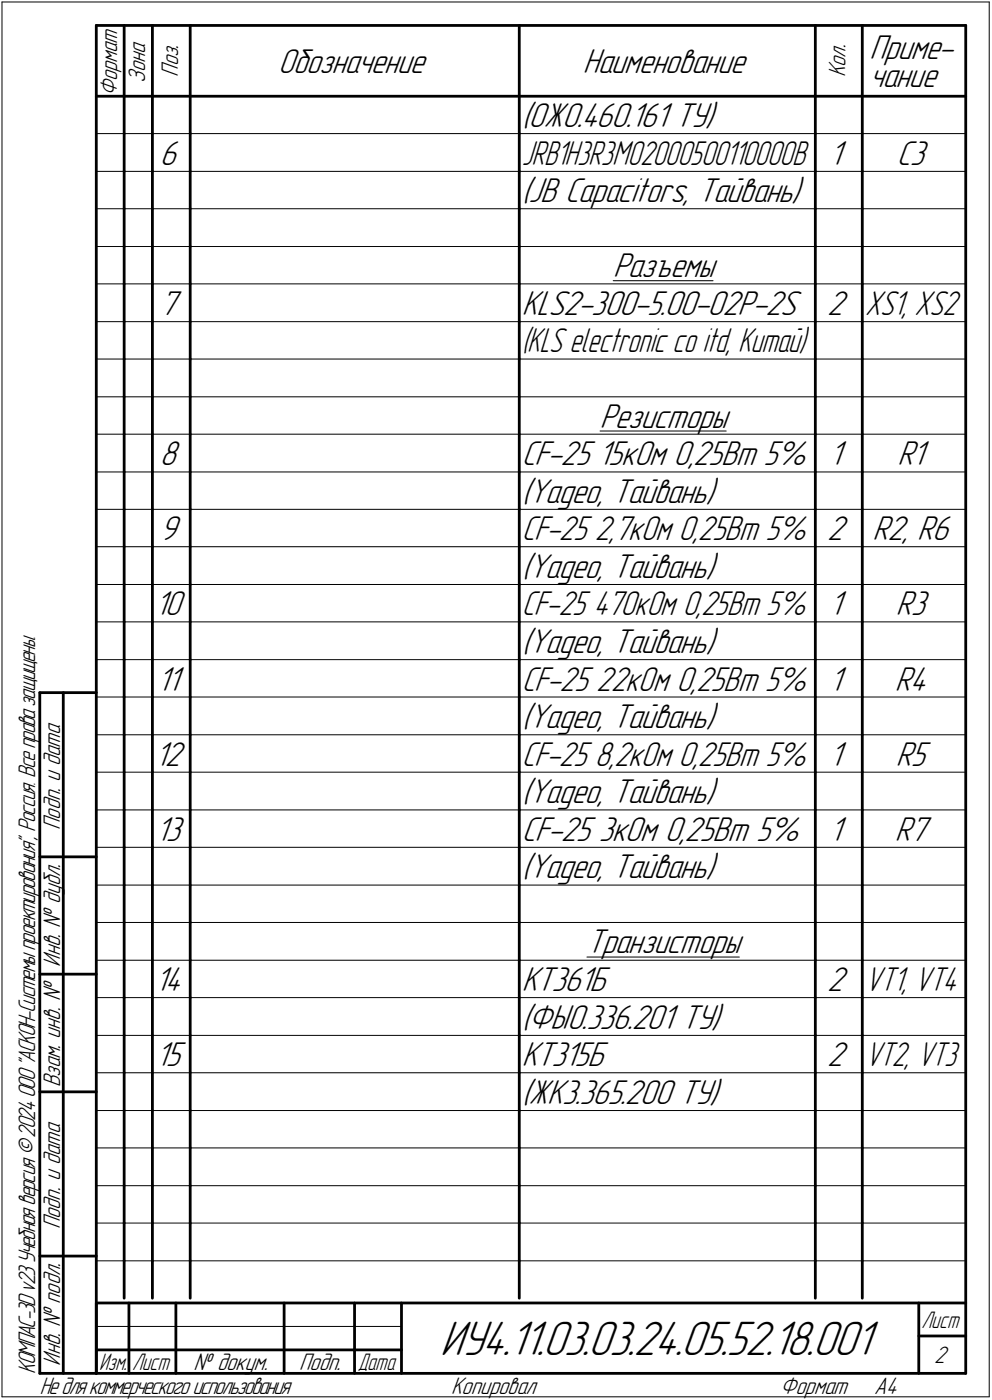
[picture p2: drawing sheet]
<svg xmlns="http://www.w3.org/2000/svg" width="211mm" height="298mm" viewBox="0 0 211 298" stroke-linecap="round" stroke-linejoin="round" font-family="sans-serif">
<defs><g id="words">
<text font-size="10.9" x="93.7" y="288.5">ИУ4.11.03.03.24.05.52.18.001</text>
<g font-size="7.8">
<text x="59.2" y="15.5">Обозначение</text>
<text x="124" y="15.5">Наименование</text>
<text x="185" y="12.6">Приме-</text>
<text x="185" y="18.5">чание</text>
<text x="111" y="27">(</text>
<text x="112.5" y="27">ОЖ0.460.161 ТУ)</text>
<text x="34" y="35">6</text>
<text x="176.5" y="35">1</text>
<text x="190.8" y="35">С3</text>
<text x="111" y="43">(</text>
<text x="112.5" y="43">JB Capacitors, Тайвань)</text>
<text x="130.4" y="59">Разъемы</text>
<text x="34" y="67">7</text>
<text x="111" y="67">KLS2-300-5.00-02P-2S</text>
<text x="176" y="67">2</text>
<text x="127.7" y="91">Резисторы</text>
<text x="34" y="99">8</text>
<text x="111" y="99">CF-25</text>
<text x="127.3" y="99">15кОм 0,25Вт 5%</text>
<text x="176.5" y="99">1</text>
<text x="190.9" y="99">R1</text>
<text x="111" y="107">(</text>
<text x="112.5" y="107">Yageo, Тайвань)</text>
<text x="34" y="115">9</text>
<text x="176" y="115">2</text>
<text x="185.7" y="115">R2, R6</text>
<text x="111" y="123">(</text>
<text x="112.5" y="123">Yageo, Тайвань)</text>
<text x="33" y="131">10</text>
<text x="176.5" y="131">1</text>
<text x="190.6" y="131">R3</text>
<text x="111" y="139">(</text>
<text x="112.5" y="139">Yageo, Тайвань)</text>
<text x="33.5" y="147">11</text>
<text x="111" y="147">CF-25</text>
<text x="126.9" y="147">22кОм 0,25Вт 5%</text>
<text x="176.5" y="147">1</text>
<text x="190.4" y="147">R4</text>
<text x="111" y="155">(</text>
<text x="112.5" y="155">Yageo, Тайвань)</text>
<text x="33" y="163">12</text>
<text x="176.5" y="163">1</text>
<text x="190.6" y="163">R5</text>
<text x="111" y="171">(</text>
<text x="112.5" y="171">Yageo, Тайвань)</text>
<text x="33.1" y="179">13</text>
<text x="111" y="179">CF-25</text>
<text x="127.4" y="179">3кОм 0,25Вт 5%</text>
<text x="176.5" y="179">1</text>
<text x="190.4" y="179">R7</text>
<text x="111" y="187">(</text>
<text x="112.5" y="187">Yageo, Тайвань)</text>
<text x="124.9" y="203">Транзисторы</text>
<text x="33" y="211">14</text>
<text x="111" y="211">КТ361Б</text>
<text x="176" y="211">2</text>
<text x="111" y="219">(</text>
<text x="112.5" y="219">ФЫ0.336.201 ТУ)</text>
<text x="33.1" y="227">15</text>
<text x="111" y="227">КТ315Б</text>
<text x="176" y="227">2</text>
<text x="111" y="235">(</text>
<text x="112.5" y="235">ЖК3.365.200 ТУ)</text>
</g>
<g font-size="7.7">
<text x="184.1" y="67">XS1, XS2</text>
<text x="111" y="115">CF-25</text>
<text x="126.6" y="115">2,7кОм 0,25Вт 5%</text>
<text x="111" y="131">CF-25</text>
<text x="126.3" y="131">470кОм 0,25Вт 5%</text>
<text x="111" y="163">CF-25</text>
<text x="126.6" y="163">8,2кОм 0,25Вт 5%</text>
<text x="184.1" y="211">VT1, VT4</text>
<text x="184.1" y="227">VT2, VT3</text>
</g>
<g font-size="7.6">
<text x="111" y="35">JRB1H3R3M02000500110000B</text>
<text x="111" y="75">(</text>
<text x="112.2" y="75">KLS electronic co itd, Китай)</text>
</g>
<g font-size="5.4">
<text x="30.9" y="17.7" transform="rotate(-90 30.9 17.7)">Зона</text>
<text x="37.9" y="16.4" transform="rotate(-90 37.9 16.4)">Поз.</text>
<text x="179.9" y="16.4" transform="rotate(-90 179.9 16.4)">Кол.</text>
<text x="24.9" y="20.5" transform="rotate(-90 24.9 20.5)">Формат</text>
<text x="12.8" y="176.7" transform="rotate(-90 12.8 176.7)">Подп. и дата</text>
<text x="12.8" y="205.8" transform="rotate(-90 12.8 205.8)">Инв. ! дубл.</text>
<text x="12.8" y="231.6" transform="rotate(-90 12.8 231.6)">Взам. инв. !</text>
<text x="12.8" y="261.7" transform="rotate(-90 12.8 261.7)">Подп. и дата</text>
<text x="7.5" y="292.5" transform="rotate(-90 7.5 292.5)">КОМПАС-3Dv23Учебнаяверсия©2024ООО&quot;АСКОН-Системыпроектирования&quot;, Россия. Всеправазащищены.</text>
<text x="12.8" y="290.8" transform="rotate(-90 12.8 290.8)">Инв. ! подл.</text>
<text x="41.2" y="291.8">! докум.</text>
<text x="63.6" y="291.8">Подп.</text>
<text x="198.8" y="290.3">2</text>
<text x="8.5" y="296.7">Недлякоммерческогоиспользования</text>
<text x="96" y="296.8">Копировал</text>
<text x="166" y="296.8">Формат</text>
<text x="186" y="296.8">A4</text>
</g>
<g font-size="5.3">
<text x="196.1" y="282.8">Лист</text>
<text x="21.1" y="291.8">Изм.</text>
<text x="28.1" y="291.8">Лист</text>
<text x="76.1" y="291.8">Дата</text>
</g>
</g></defs>
<g fill="none" stroke="#000" stroke-width=".21">
<path d="M.4 .4h210.1zM.4 .4v297zM210.5 .4v297zM20.5 28.4h5.9zM20.5 36.5h5.9zM26.4 28.4h6zM26.4 36.5h6zM32.4 28.4h8.1zM32.4 36.5h8.1zM40.5 28.4h70zM40.5 36.5h70zM110.5 28.4h63z"/>
<path d="M110.5 36.5h63zM173.5 28.4h10zM173.5 36.5h10zM183.5 28.4h22zM183.5 36.5h22zM20.5 44.4h5.9zM20.5 52.5h5.9zM26.4 44.4h6zM26.4 52.5h6zM32.4 44.4h8.1zM32.4 52.5h8.1zM40.5 44.4h70z"/>
<path d="M40.5 52.5h70zM110.5 44.4h63zM110.5 52.5h63zM130.5 59.8h21.2zM173.5 44.4h10zM173.5 52.5h10zM183.5 44.4h22zM183.5 52.5h22zM20.5 60.5h5.9zM20.5 68.5h5.9zM20.5 76.5h5.9zM26.4 60.5h6z"/>
<path d="M26.4 68.5h6zM26.4 76.5h6zM32.4 60.5h8.1zM32.4 68.5h8.1zM32.4 76.5h8.1zM40.5 60.5h70zM40.5 68.5h70zM40.5 76.5h70zM110.5 60.5h63zM110.5 68.5h63zM110.5 76.5h63zM173.5 60.5h10z"/>
<path d="M173.5 68.5h10zM173.5 76.5h10zM183.5 60.5h22zM183.5 68.5h22zM183.5 76.5h22zM20.5 84.5h5.9zM20.5 92.5h5.9zM26.4 84.5h6zM26.4 92.5h6zM32.4 84.5h8.1zM32.4 92.5h8.1zM40.5 84.5h70z"/>
<path d="M40.5 92.5h70zM110.5 84.5h63zM110.5 92.5h63zM127.7 91.8h26.8zM173.5 84.5h10zM173.5 92.5h10zM183.5 84.5h22zM183.5 92.5h22zM20.5 100.5h5.9zM20.5 108.5h5.9zM20.5 116.4h5.9zM26.4 100.5h6z"/>
<path d="M26.4 108.5h6zM26.4 116.4h6zM32.4 100.5h8.1zM32.4 108.5h8.1zM32.4 116.4h8.1zM40.5 100.5h70zM40.5 108.5h70zM40.5 116.4h70zM110.5 100.5h63zM110.5 108.5h63zM110.5 116.4h63zM173.5 100.5h10z"/>
<path d="M173.5 108.5h10zM173.5 116.4h10zM183.5 100.5h22zM183.5 108.5h22zM183.5 116.4h22zM20.5 124.5h5.9zM20.5 132.4h5.9zM26.4 124.5h6zM26.4 132.4h6zM32.4 124.5h8.1zM32.4 132.4h8.1zM40.5 124.5h70z"/>
<path d="M40.5 132.4h70zM110.5 124.5h63zM110.5 132.4h63zM173.5 124.5h10zM173.5 132.4h10zM183.5 124.5h22zM183.5 132.4h22zM20.5 140.5h5.9zM20.5 148.4h5.9zM20.5 156.5h5.9zM26.4 140.5h6zM26.4 148.4h6z"/>
<path d="M26.4 156.5h6zM32.4 140.5h8.1zM32.4 148.4h8.1zM32.4 156.5h8.1zM40.5 140.5h70zM40.5 148.4h70zM40.5 156.5h70zM110.5 140.5h63zM110.5 148.4h63zM110.5 156.5h63zM173.5 140.5h10zM173.5 148.4h10z"/>
<path d="M173.5 156.5h10zM183.5 140.5h22zM183.5 148.4h22zM183.5 156.5h22zM20.5 164.4h5.9zM20.5 172.5h5.9zM26.4 164.4h6zM26.4 172.5h6zM32.4 164.4h8.1zM32.4 172.5h8.1zM40.5 164.4h70zM40.5 172.5h70z"/>
<path d="M110.5 164.4h63zM110.5 172.5h63zM173.5 164.4h10zM173.5 172.5h10zM183.5 164.4h22zM183.5 172.5h22zM20.5 180.4h5.9zM20.5 188.5h5.9zM20.5 196.4h5.9zM26.4 180.4h6zM26.4 188.5h6zM26.4 196.4h6z"/>
<path d="M32.4 180.4h8.1zM32.4 188.5h8.1zM32.4 196.4h8.1zM40.5 180.4h70zM40.5 188.5h70zM40.5 196.4h70zM110.5 180.4h63zM110.5 188.5h63zM110.5 196.4h63zM173.5 180.4h10zM173.5 188.5h10zM173.5 196.4h10z"/>
<path d="M183.5 180.4h22zM183.5 188.5h22zM183.5 196.4h22zM20.5 204.5h5.9zM20.5 212.4h5.9zM26.4 204.5h6zM26.4 212.4h6zM32.4 204.5h8.1zM32.4 212.4h8.1zM40.5 204.5h70zM40.5 212.4h70zM110.5 204.5h63z"/>
<path d="M110.5 212.4h63zM124.9 203.8h32.4zM173.5 204.5h10zM173.5 212.4h10zM183.5 204.5h22zM183.5 212.4h22zM20.5 220.5h5.9zM20.5 228.4h5.9zM20.5 236.5h5.9zM26.4 220.5h6zM26.4 228.4h6zM26.4 236.5h6z"/>
<path d="M32.4 220.5h8.1zM32.4 228.4h8.1zM32.4 236.5h8.1zM40.5 220.5h70zM40.5 228.4h70zM40.5 236.5h70zM110.5 220.5h63zM110.5 228.4h63zM110.5 236.5h63zM173.5 220.5h10zM173.5 228.4h10zM173.5 236.5h10z"/>
<path d="M183.5 220.5h22zM183.5 228.4h22zM183.5 236.5h22zM20.5 244.4h5.9zM20.5 252.5h5.9zM26.4 244.4h6zM26.4 252.5h6zM32.4 244.4h8.1zM32.4 252.5h8.1zM40.5 244.4h70zM40.5 252.5h70zM110.5 244.4h63z"/>
<path d="M110.5 252.5h63zM173.5 244.4h10zM173.5 252.5h10zM183.5 244.4h22zM183.5 252.5h22zM20.5 260.4h5.9zM20.5 268.5h5.9zM26.4 260.4h6zM26.4 268.5h6zM32.4 260.4h8.1zM32.4 268.5h8.1zM40.5 260.4h70z"/>
<path d="M40.5 268.5h70zM110.5 260.4h63zM110.5 268.5h63zM173.5 260.4h10zM173.5 268.5h10zM183.5 260.4h22zM183.5 268.5h22zM.4 297.4h210.1zM20.5 282.4h64.9z"/>
</g>
<g fill="none" stroke="#000" stroke-width=".59">
<path d="M20.5 5.4h185zM20.5 5.4v287zM26.4 5.4v15.1zM32.4 5.4v15.1zM40.5 5.4v15.1zM110.5 5.4v15.1zM173.5 5.4v15.1zM183.5 5.4v15.1zM205.5 5.4v287zM20.5 20.5h185zM26.4 20.5v7.9zM26.4 28.4v8.1z"/>
<path d="M26.4 36.5v7.9zM32.4 20.5v7.9zM32.4 28.4v8.1zM32.4 36.5v7.9zM40.5 20.5v7.9zM40.5 28.4v8.1zM40.5 36.5v7.9zM110.5 20.5v7.9zM110.5 28.4v8.1zM110.5 36.5v7.9zM173.5 20.5v7.9zM173.5 28.4v8.1z"/>
<path d="M173.5 36.5v7.9zM183.5 20.5v7.9zM183.5 28.4v8.1zM183.5 36.5v7.9zM26.4 44.4v8.1zM26.4 52.5v8zM32.4 44.4v8.1zM32.4 52.5v8zM40.5 44.4v8.1zM40.5 52.5v8zM110.5 44.4v8.1zM110.5 52.5v8z"/>
<path d="M173.5 44.4v8.1zM173.5 52.5v8zM183.5 44.4v8.1zM183.5 52.5v8zM26.4 60.5v8zM26.4 68.5v8zM26.4 76.5v8zM32.4 60.5v8zM32.4 68.5v8zM32.4 76.5v8zM40.5 60.5v8zM40.5 68.5v8z"/>
<path d="M40.5 76.5v8zM110.5 60.5v8zM110.5 68.5v8zM110.5 76.5v8zM173.5 60.5v8zM173.5 68.5v8zM173.5 76.5v8zM183.5 60.5v8zM183.5 68.5v8zM183.5 76.5v8zM26.4 84.5v8zM26.4 92.5v8z"/>
<path d="M32.4 84.5v8zM32.4 92.5v8zM40.5 84.5v8zM40.5 92.5v8zM110.5 84.5v8zM110.5 92.5v8zM173.5 84.5v8zM173.5 92.5v8zM183.5 84.5v8zM183.5 92.5v8zM26.4 100.5v8zM26.4 108.5v7.9z"/>
<path d="M26.4 116.4v8.1zM32.4 100.5v8zM32.4 108.5v7.9zM32.4 116.4v8.1zM40.5 100.5v8zM40.5 108.5v7.9zM40.5 116.4v8.1zM110.5 100.5v8zM110.5 108.5v7.9zM110.5 116.4v8.1zM173.5 100.5v8zM173.5 108.5v7.9z"/>
<path d="M173.5 116.4v8.1zM183.5 100.5v8zM183.5 108.5v7.9zM183.5 116.4v8.1zM26.4 124.5v7.9zM26.4 132.4v8.1zM32.4 124.5v7.9zM32.4 132.4v8.1zM40.5 124.5v7.9zM40.5 132.4v8.1zM110.5 124.5v7.9zM110.5 132.4v8.1z"/>
<path d="M173.5 124.5v7.9zM173.5 132.4v8.1zM183.5 124.5v7.9zM183.5 132.4v8.1zM8.5 147.5v144.9zM8.5 147.5h12zM13.5 147.5v144.9zM26.4 140.5v7.9zM26.4 148.4v8.1zM26.4 156.5v7.9zM32.4 140.5v7.9zM32.4 148.4v8.1z"/>
<path d="M32.4 156.5v7.9zM40.5 140.5v7.9zM40.5 148.4v8.1zM40.5 156.5v7.9zM110.5 140.5v7.9zM110.5 148.4v8.1zM110.5 156.5v7.9zM173.5 140.5v7.9zM173.5 148.4v8.1zM173.5 156.5v7.9zM183.5 140.5v7.9zM183.5 148.4v8.1z"/>
<path d="M183.5 156.5v7.9zM26.4 164.4v8.1zM26.4 172.5v7.9zM32.4 164.4v8.1zM32.4 172.5v7.9zM40.5 164.4v8.1zM40.5 172.5v7.9zM110.5 164.4v8.1zM110.5 172.5v7.9zM173.5 164.4v8.1zM173.5 172.5v7.9zM183.5 164.4v8.1z"/>
<path d="M183.5 172.5v7.9zM8.5 182.5h12zM26.4 180.4v8.1zM26.4 188.5v7.9zM26.4 196.4v8.1zM32.4 180.4v8.1zM32.4 188.5v7.9zM32.4 196.4v8.1zM40.5 180.4v8.1zM40.5 188.5v7.9zM40.5 196.4v8.1zM110.5 180.4v8.1z"/>
<path d="M110.5 188.5v7.9zM110.5 196.4v8.1zM173.5 180.4v8.1zM173.5 188.5v7.9zM173.5 196.4v8.1zM183.5 180.4v8.1zM183.5 188.5v7.9zM183.5 196.4v8.1zM8.5 207.4h12zM26.4 204.5v7.9zM26.4 212.4v8.1zM32.4 204.5v7.9z"/>
<path d="M32.4 212.4v8.1zM40.5 204.5v7.9zM40.5 212.4v8.1zM110.5 204.5v7.9zM110.5 212.4v8.1zM173.5 204.5v7.9zM173.5 212.4v8.1zM183.5 204.5v7.9zM183.5 212.4v8.1zM8.5 232.5h12zM26.4 220.5v7.9zM26.4 228.4v8.1z"/>
<path d="M26.4 236.5v7.9zM32.4 220.5v7.9zM32.4 228.4v8.1zM32.4 236.5v7.9zM40.5 220.5v7.9zM40.5 228.4v8.1zM40.5 236.5v7.9zM110.5 220.5v7.9zM110.5 228.4v8.1zM110.5 236.5v7.9zM173.5 220.5v7.9zM173.5 228.4v8.1z"/>
<path d="M173.5 236.5v7.9zM183.5 220.5v7.9zM183.5 228.4v8.1zM183.5 236.5v7.9zM26.4 244.4v8.1zM26.4 252.5v7.9zM32.4 244.4v8.1zM32.4 252.5v7.9zM40.5 244.4v8.1zM40.5 252.5v7.9zM110.5 244.4v8.1zM110.5 252.5v7.9z"/>
<path d="M173.5 244.4v8.1zM173.5 252.5v7.9zM183.5 244.4v8.1zM183.5 252.5v7.9zM8.5 267.5h12zM20.5 277.5h185zM20.5 277.5v14.9zM26.4 260.4v8.1zM26.4 268.5v7.9zM27.4 277.5v14.9zM32.4 260.4v8.1zM32.4 268.5v7.9z"/>
<path d="M37.4 277.5v14.9zM40.5 260.4v8.1zM40.5 268.5v7.9zM60.5 277.5v14.9zM75.4 277.5v14.9zM85.4 277.5v14.9zM110.5 260.4v8.1zM110.5 268.5v7.9zM173.5 260.4v8.1zM173.5 268.5v7.9zM183.5 260.4v8.1zM183.5 268.5v7.9z"/>
<path d="M195.5 277.5v14.9zM8.5 292.4h12zM20.5 292.4h185zM20.5 287.4h6.9zM27.4 287.4h10zM37.4 287.4h23.1zM60.5 287.4h14.9zM75.4 287.4h10zM195.5 284.5h10z"/>
</g>
<use href="#words"/>
</svg>
